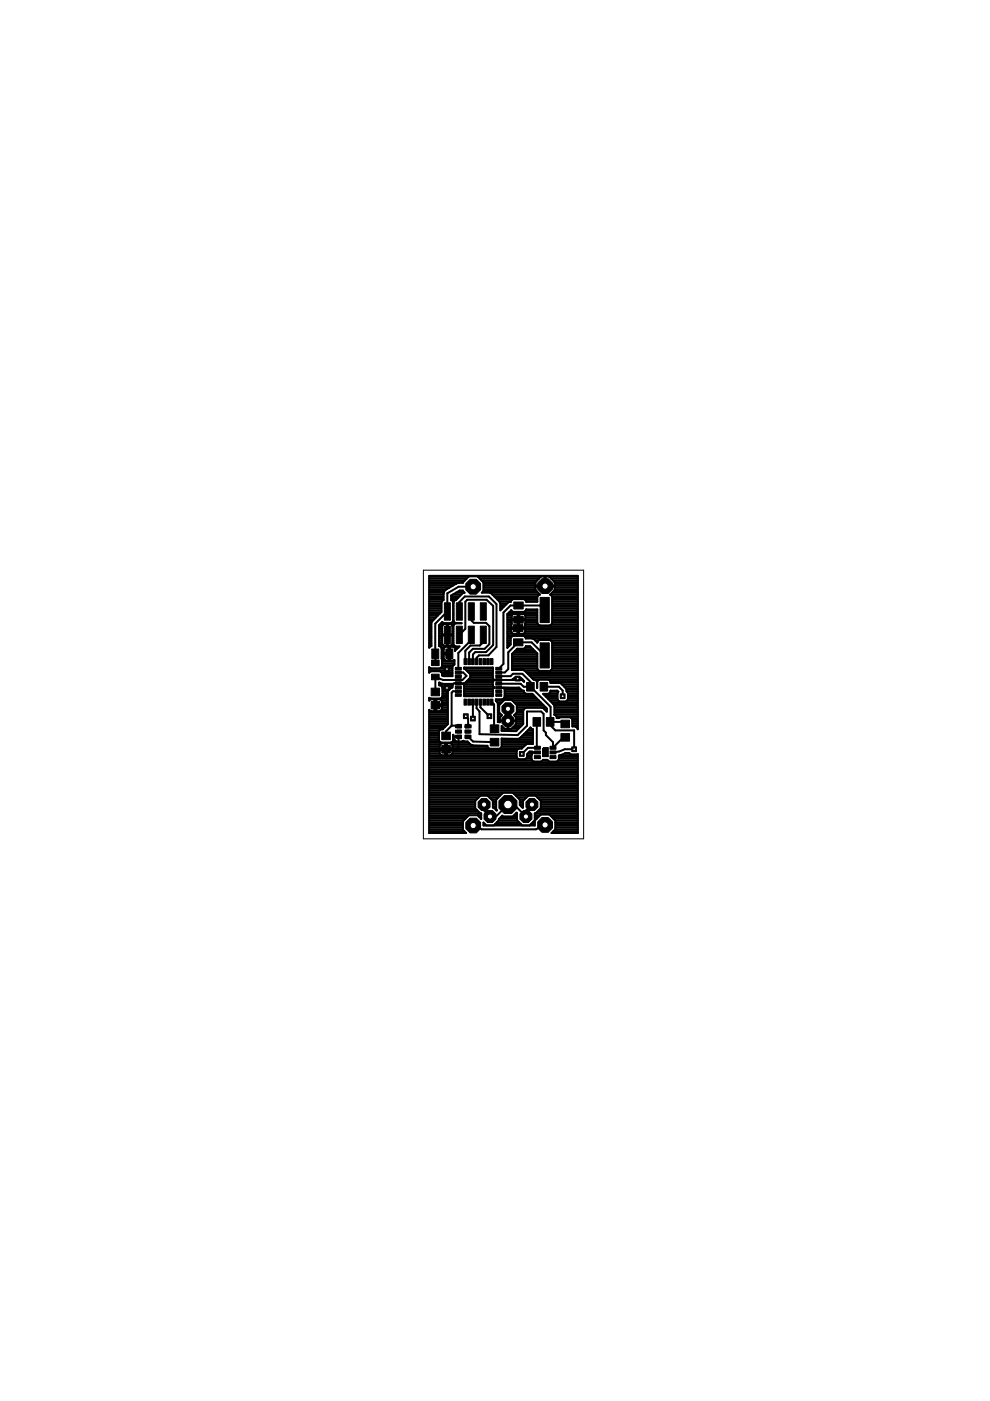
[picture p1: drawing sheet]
<svg xmlns="http://www.w3.org/2000/svg" width="210mm" height="297mm" viewBox="0 0 210 297" stroke-linecap="round" stroke-linejoin="round" font-family="sans-serif">
<g fill="#000" stroke="#000" stroke-width=".21">
<path d="M91.5 139.9h1.6v1.2h-1.6zM91.5 137.6h1.5v2h-1.5zM94.2 132.8h1.3v3.6h-1.3zM94.2 127.8h1.3v3.7h-1.3zM94.5 137.6h1.5v2h-1.5zM96.8 127.8h1.2v3.7h-1.2zM96.8 132.8h1.2v3.6h-1.2zM98.4 139.6h.5v1.3h-.5zM99.2 139.6h.5v1.3h-.5zM99.3 127.8h1.3v3.7h-1.3zM99.3 132.8h1.3v3.6h-1.3zM100 139.6h.5v1.3h-.5z"/>
<path d="M100.8 139.6h.5v1.3h-.5zM101.6 139.6h.5v1.3h-.5zM101.8 132.8h1.3v3.6h-1.3zM101.8 127.8h1.3v3.7h-1.3zM102.4 139.6h.5v1.3h-.5zM103.2 139.6h.5v1.3h-.5zM104 139.6h.5v1.3h-.5zM108.9 135.4h2v1.5h-2zM108.9 132.4h2v1.5h-2zM108.9 127.6h2v1.5h-2zM108.9 130.6h2v1.5h-2zM114.5 136.3h2v5.3h-2z"/>
<path d="M114.5 126.7h2v5.3h-2zM91.4 145.9h1.8v1.6h-1.8zM91.4 148.7h1.8v1.6h-1.8zM91.5 142.9h1.6v1.2h-1.6zM93.7 158.1h1.8v1.6h-1.8zM93.7 155.2h1.8v1.6h-1.8zM96.5 141.5h1.3v.5h-1.3zM96.5 142.3h1.3v.6h-1.3zM96.5 143.1h1.3v.5h-1.3zM96.5 143.9h1.3v.5h-1.3zM96.5 144.7h1.3v.5h-1.3zM96.5 145.5h1.3v.5h-1.3z"/>
<path d="M96.5 146.3h1.3v.5h-1.3zM96.5 147.1h1.3v.5h-1.3zM96.6 155.9h1.3v.6h-1.3zM96.6 154.8h1.3v.6h-1.3zM96.6 153.7h1.3v.6h-1.3zM96.9 153.6h.9v.7h-.9zM96.9 154.8h.9v.6h-.9zM96.9 155.9h.9v.7h-.9zM98.4 148.2h.5v1.3h-.5zM98.6 154.8h1.3v.6h-1.3zM98.6 155.9h1.3v.6h-1.3zM98.6 153.9h.6v.4h-.6z"/>
<path d="M98.6 153.7h1.3v.6h-1.3zM98.6 153.6h.9v.7h-.9zM98.6 154.8h.9v.6h-.9zM98.6 155.9h.9v.7h-.9zM99.2 148.2h.5v1.3h-.5zM100 148.2h.5v1.3h-.5zM100.8 148.2h.5v1.3h-.5zM101.6 148.2h.5v1.3h-.5zM102.4 148.2h.5v1.3h-.5zM103.2 148.2h.5v1.3h-.5zM103.9 156.5h1.9v1.7h-1.9zM103.9 153.7h1.9v1.6h-1.9z"/>
<path d="M104 148.2h.5v1.3h-.5zM105.1 147.1h1.3v.5h-1.3zM105.1 146.3h1.3v.5h-1.3zM105.1 145.5h1.3v.5h-1.3zM105.1 144.7h1.3v.5h-1.3zM105.1 143.9h1.3v.5h-1.3zM105.1 143.1h1.3v.5h-1.3zM105.1 142.3h1.3v.6h-1.3zM105.1 141.5h1.3v.5h-1.3zM111.7 144.7h1.6v1.8h-1.6zM113 152.1h1.6v1.9h-1.6zM113.3 158.2h1.3v.7h-1.3z"/>
<path d="M113.3 159.2h1.3v.7h-1.3zM114.5 144.7h1.6v1.8h-1.6zM115.8 152.1h1.7v1.9h-1.7zM116.6 158.2h1.3v.7h-1.3zM116.6 159.2h1.3v.7h-1.3zM118.9 155.5h1.9v1.6h-1.9zM118.9 152.7h1.9v1.6h-1.9zM113.3 160.2h1.3v.6h-1.3zM116.6 160.2h1.3v.6h-1.3z"/>
<circle cx="103.9" cy="173.1" r="1.38"/>
</g>
<g fill="none" stroke="#000" stroke-width=".21">
<path d="M115 160h1.2M115 159.9h1.2M115 159.8h1.2M115 159.7h1.2M115 159.6h1.2M115 159.5h1.2M115 159.4h1.2M115 159.3h1.2M115 159.2h1.2M115 159.1h1.2M115 159h1.2M115 158.9h1.2"/>
<path d="M115.1 158.7h1.1M115.2 158.6l1-.1v1.9h-1.2v-1.6zM115 160.4h1.2M115 160.3h1.2M115 160.2h1.2M115 160.1h1.2"/>
</g>
<g fill="none" stroke="#000" stroke-width=".42">
<path d="M91 137.3v-15.2h31.5v32.5l-.3-.4-.9-.2v-1.4l-.2-.4-2.3-.1-.8 .2a.58 .58 0 0 0-.4-.7M91 125.7h3M91 136.9h.5M91 135.4h.5M91 126h3M91 130.2h2.2M91 137.3h.1M91 136.5h.5M91 136.2h.5M91 135.8h.5M91 135h.5M91 134.7h.5"/>
<path d="M91 134.3h.5M91 133.9h.5M91 133.5h.5M91 133.2h.5M91 132.8h.5M91 132.4h.5M91 132h.5M91 131.7h.7M91 131.3h1.1M91 130.9h1.4M91 130.5h1.8M91 129.8h2.6"/>
<path d="M91 129.4h2.6M91 129.1h2.6M91 128.7h2.6M91 128.3h2.6M91 127.9h2.6M91 127.6h2.7M91 127.2h3M91 126.8h3M91 126.4h3M91 125.3h3.2M91 124.9h3.7M91 124.5h4.4"/>
<path d="M91 124.2h5M91 123.8h5.6M91 123.4h7.2M91 123.1h7.6M91 122.7h8M91 122.3h8.3M91.4 137h.1M91.4 137l-.4 .3M92.3 138.6h.1M93.1 136.9h3.3M93.1 135.4h.6M93.1 136.5h.7"/>
<path d="M93.1 136.2h.6M93.1 135.8h.6M93.1 135h.6M93.1 134.7h1.6M93.1 134.3h.6M93.1 133.9h.6M93.1 133.5h.6M93.1 133.2h.6M93.1 132.8h.6M93.2 132.4h.7M93.6 137.3h.6M93.6 132h.3"/>
<path d="M93.6 139.5h.5M93.6 139.1h.5M93.6 138.4h.5M93.6 138h.5M93.6 137.6h.5M93.7 139.9h.5M93.9 132.4l-.2 .3v1.8h2.2v-1.8l-.1-.3M93.9 132.4l.8-.1v4.6M94 125.7v1.5l-.4 .5v2.1l-2 2-.1 .3v4.9M94.1 136.9l-.4-.4v-1.8h2.2v1.9l-.4 .3M94.2 137.3l-.1 1.1h1.3v-1.3l.9 .1 .2 .8M94.2 137.3l.1-.1 .8-.1v2.9h-.8l-.1-.1-.1-1.1"/>
<path d="M94.7 135.4h.3M94.7 136.5h.3M94.7 136.2h.3M94.7 135.8h.3M94.7 135h.3M94.7 134.3h.3M94.7 133.9h.3M94.7 133.5h.3M94.7 133.2h.3M94.7 132.8h.3M94.7 132.4h.3M95 134.7h1.1"/>
<path d="M95.1 139.9h.3M95.1 139.5h.3M95.1 139.1h.3M95.1 138.4h.3M95.1 138h.3M95.1 137.6h.3M95.1 137.3h.3M95.7 127.2h1M95.7 126.8h1.4M95.7 126.4h1.8M95.8 132.4l-.8-.1v4.6M95.8 132h.7"/>
<path d="M95.8 132.4h.4M95.9 135.4h.2M95.9 136.5h.2M95.9 136.2h.2M95.9 135.8h.2M95.9 135h.2M95.9 134.3h.2M95.9 133.9h.2M95.9 133.5h.2M95.9 133.2h.2M95.9 132.8h.2M96 126h1.8"/>
<path d="M96 127.6h.2M96.1 131.7h.1M96.1 130.2h.1M96.1 131.3h.1M96.1 130.9h.1M96.1 130.5h.1M96.1 129.8h.1M96.1 129.4h.1M96.1 129.1h.1M96.1 128.7h.1M96.1 128.3h.1M96.1 127.9h.1"/>
<path d="M96.1 136.6l.5 .5h.8l-.9 .9M96.4 137.3h.8M96.5 137.6h.3M96.7 127.2l-.3 .1-.3 .4v3.9l.5 .5 1.3 .1h-1.3l-.4 .2-.1 4.2M96.7 127.2h.1M97.3 125.3h.8M97.4 134.6l1.3-1.3v-5.7l.4-.4h4.1l1.4 1.3v8.3l-1.5 1.5h-2.3l-.5 .5v1.5M97.4 129.6v-1.9l1.2-1.2h5.1l1.6 1.6v9.1l-1.8 1.8h-1.9l-.6 .5v.8M98.1 125.3l-.6-.1-1.8 1.1v.9l.4 .5-.1 4.1-.4 .3h-1.5l-.4-.2-.6 .7v4.4l.3 .1 .2 .4 .1 3.7-.5 .5h-1.8l-.4-.2v1.1l.4-.3h1.8a.69 .69 0 0 1 .5 .9l.4 .2h1.8v-2l.5-.5v-1l-1 .1v-1.2h-1.8M98.1 125.3l.4 .4h-1.9M98.4 125.7l-.3 .1-1.4 1.4M99.9 134.6l-.1 .2v1.1l-2.6 2.6v3.3"/>
<path d="M99.9 129.6l.1 2 .5 .5h2.6l.7 .7v3.8l-1 1h-2.5l-.8 .8v1.9M100.3 124.4h-3.1l-2.4 1.4v3.8l-2.5 2.6v8.3M101.3 122.3h13.4M101.7 122.7h12.6M102.1 123.1h11.8M102.4 123.4h11.1M102.5 134.6v1.6l-.8 .7h-1.9l-1.1 1.1v2.3M102.5 125.3v-1.8l-1.3-1.3h-1.8l-1.3 1.4-1.3 .1-2.4 1.4-.4 .6M102.5 125.3l-.3 .4h11.9M102.5 125.3h11.2M102.5 124.9h11M102.5 124.5h11"/>
<path d="M102.5 124.2h12.9M102.5 123.8h11M103.8 125.7l.3 .1 1.8 1.8 .2 1.8 1.7-1.7 .5-.2M104.8 126.4h9.2M105.1 126.8h8.8M105.5 127.2h3M105.9 127.6h2.4M106.1 129.1h.3M106.1 128.7h.7M106.1 128.3h1.1M106.1 127.9h1.4M107.6 136.9h.4"/>
<path d="M107.6 135.4h.7M107.6 137.3h.1M107.6 136.5h.7M107.6 136.2h.7M107.6 135.8h.7M107.6 135h.8M107.6 134.7h14.9M107.6 134.3h1M107.6 133.9h.8M107.6 133.5h.8M107.6 133.2h2.1M107.6 132.8h.8"/>
<path d="M107.6 132.4h.8M107.6 132h.9M107.6 131.7h.9M107.6 131.3h2.2M107.6 130.9h.9M107.6 130.5h.9M107.6 130.2h6.3M108 129.8h5.9M108.3 127.5l.5-.5h2.3l.4 .5M108.4 129.4h.1M108.4 129.4l-.8 .8v7.2l.7-.7v-1.4l.5-.5h2.2l.4 .3 .1 .3 1.7 .1 .7 .7 .3-.4M108.5 131.6h2.9l-.1 1.4h-2.9z"/>
<path d="M108.6 138.8h5.3M108.6 139.9h5.3M108.6 139.5h5.3M108.6 139.1h5.3M108.8 138.4h5M108.9 130.2l-.4 .4M109.2 138h4.2M109.6 137.6h3.4M109.7 134.3h.3M109.7 133.9h.3M109.7 133.5h.3M109.7 132.8h.3"/>
<path d="M109.8 130.2l-.1 4.2h-1l-.3-.4v-.7h2.9v.7l-.2 .4h-1.1l.1-4.2M109.8 132.4h.2M109.8 132h.2M109.8 131.7h.3M109.8 130.9h.3M109.8 130.5h.3M110 133.2h12.5M110.1 131.3h3.8M111 130.2l.4 .3v.7h-2.9v-.6M111.2 134.3h11.3M111.3 135h11.2M111.3 133.9h11.2"/>
<path d="M111.3 133.5h11.2M111.3 132.8h11.2M111.3 132.4h2.8M111.3 127.2h2.6M111.4 130.5h2.5M111.4 137.3l-.4 .2h-1.3l-1.1 1.1-.1 3.5 2.4-.1 .3 .2 1.9 1.9a.62 .62 0 0 1 .8 .5v1.3v-1.3l.3-.4 2-.1a.58 .58 0 0 1 .5 .7h2l1.3 1.2 .1 .3M111.4 137.3l.1-.3h.9l1.5 1.5v3.3l.3 .4M111.4 137.3h1.2M111.4 132h2.5M111.4 131.7h2.5M111.4 130.9h2.5M111.5 129.4h2.4"/>
<path d="M111.5 127.6h2.4M113 135.4h9.5M113.5 135.8h.7M113.5 123.4l1.2-1.2h.7v2.2h-1.9v.7l1 .9h-10.1M113.5 123.4v.7h4.1v-.7M113.8 136.2h.1M114.2 135.8h2.6M114.4 126l-.5 .5v1.1l-2.4-.1M115.4 123.8h.3M115.4 123.4h.3M115.4 123.1h.3M115.4 122.7h.3"/>
<path d="M115.4 122.3h.3M115.5 139l-2.8-2.8h-2.8l-2.1 2.1v3.6l-.8 .7h-1.3M115.5 129.3l-.9-.9h-6.4l-1.5 1.5v10.9l-1 1M115.7 124.2h6.8M116.5 122.3h6M116.6 126h5.9M116.8 135.8l.3 .4v5.6l-.3 .4M116.8 135.8h5.7M116.9 122.7h5.6M116.9 132.4h5.6M117 125.7h5.5M117 126.4h5.5"/>
<path d="M117.1 136.2h5.4M117.1 138.8h5.4M117.1 136.9h5.4M117.1 130.2h5.4M117.1 139.9h5.4M117.1 139.5h5.4M117.1 139.1h5.4M117.1 138.4h5.4M117.1 138h5.4M117.1 137.6h5.4M117.1 137.3h5.4M117.1 136.5h5.4"/>
<path d="M117.1 132h5.4M117.1 131.7h5.4M117.1 131.3h5.4M117.1 130.9h5.4M117.1 130.5h5.4M117.1 129.8h5.4M117.1 129.4h5.4M117.1 129.1h5.4M117.1 128.7h5.4M117.1 128.3h5.4M117.1 127.9h5.4M117.1 127.6h5.4"/>
<path d="M117.1 127.2h5.4M117.1 126.8h5.4M117.2 123.1h5.3M117.4 125.3h5.1M117.6 123.4l-1.2-1.2h-.7v2.2h1.9v.7l-1 1 .5 .4v5.6l-.3 .4-2.4 .1-.4-.3-.1-3.1h-2.4v.3l-.4 .2h-2.3l-.4-.3M117.6 124.9h4.9M117.6 124.5h4.9M117.6 123.8h4.9M117.6 123.4h4.9M91 148.5l.2-.2h.9v1h1.6l-.1-.9-.3-.1h-.8v2.5M91 159.4h2.2M91 150.7h4"/>
<path d="M91 157.9h2.3M91 158.6h12.6M91 154.5h3M91 152.3h4M91 159.7h2.2M91 159h3.4M91 158.2h2.2M91 157.5h8.4M91 157.1h2.1M91 156.7h2.1M91 156.4h2.1M91 156h2.1"/>
<path d="M91 155.6h2.1M91 155.3h2.1M91 154.9h2.2M91 154.1h3.3M91 153.8h3.7M91 153.4h4M91 153h4M91 152.6h4M91 151.9h4M91 151.5h4M91 151.1h4M91 148.5h.1"/>
<path d="M91 148.1h4M91 142.5h.1M91 142.2h4.9M91 141.8h4.9M91.4 150.8l-.4-.3v26.1h7.8l-.7-.7v-1.8l1.3-1.3M92.1 150.4h.4M92.1 150h.4M92.1 149.3h.4M92.1 148.9h.4M92.1 148.5h.4M92.5 149.6h2.5M93.1 145.1h2.9l-.1 .7-.3 .1-.6 .8v6.8l-1.1 1.1a.62 .62 0 0 0-.8 .5v1.9l.2 .4h2.5l.3-.4v-1.2l.1 .9 .4 .4"/>
<path d="M93.2 144.7l.6 .3 2.3 .1M93.2 158.7v-.7l.2-.3 1-.1v2.5M93.2 144.8l-.1-.1v.6a.58 .58 0 0 1 .7 .5v1.8l-.2 .4-2.3 .1-.3-.1v.5M93.6 142.5h2.3M93.6 148.5h1.4M93.7 150.4v-.7h-1.6v1.1M93.7 150.4l-.4 .4M93.7 150.4h1.3M93.7 150h1.3M93.7 149.3h1.3M93.7 148.9h1.3M93.7 141.4h2.2"/>
<path d="M93.7 145.5h2.2M93.7 142.9h2.2M93.7 141h2.4M93.7 140.7h2.7M93.7 140.3h2.7M93.8 147.8h1.2M93.8 147.4h1.2M93.8 147h1.2M93.8 146.6h1.2M93.8 146.3h1.4M93.8 145.9h1.8M93.9 143.3h2"/>
<path d="M94.4 159.4h.4M94.4 157.9h.4M94.4 159.7h.4M94.4 158.2h.4M94.8 159h14.8M95.8 153.9l-1.2 1.1v1M95.8 153.9h1.3l.1 .1M95.9 157.9h3.9M95.9 157.9v.8M95.9 157.9l-.4-.3h-.7v2.5M95.9 159.4h13.6M95.9 159.7h13.6"/>
<path d="M95.9 158.2h7.4M96 157.1h.6M96.1 156.7h.1M96.1 156.4h.1M96.1 156h.1M96.1 156.2h.2M96.3 156.2h.1M96.6 157.1h1.6M97.2 142.6h1l.7 .7-.9 .9h-4.1l-1.6-.7v3.2M97.2 146.6h-1.1l-.3 .3v7M97.2 156.2v2.2l-.4 .5h-2.2M98.1 157.1h.2"/>
<path d="M98.2 157.1h.1M98.2 145h.1M98.3 145v.1M98.3 157.1l.8 .1 .7 .7M98.3 145.1h6.2M98.4 141.8v-.3h6.1v2.3l.1 .3-.1 .5v.8l.1 .2-.1 .6v1.4h-6.1l-.1-2.5M98.4 141.8l1 .8a.8 .8 0 0 1 .2 1.2l-1.3 1.2M98.4 147.4h6.1M98.4 147h6.1M98.4 146.6h6.1M98.4 146.3h6.1M98.4 145.9h6.2"/>
<path d="M98.4 145.5h6.2M98.4 141.8h6.1M98.6 144.8h5.9M98.8 151.8l.5 .6v1.6M98.9 142.2h5.6M99 144.4h5.6M99.2 156.2l1.1 1 4.6 .2M99.3 142.5h5.2M99.4 144h5.2M99.6 142.9h4.9M99.7 143.6h4.8M99.7 143.3h4.8"/>
<path d="M99.8 157.9h.1M99.9 157.9l3.4 .2 .1 .4 .4 .2h2.3M100.3 148.9v3.5M101 148.9v1.3l.7 .7v4.8l8 .2 2-2v-3h3l.6 .5v3.5l.4 .4v.6l1.5 1.5v1.1l2.2-2.2h.4M101.9 148.9v1.1l1.9 1.8M104.2 148.9l.6 .5 .1 5.1M104.6 145.8h.2M104.8 144.2h.1M105.1 148.5h1.7M105.4 148.9h1M105.5 148.9l.1 4.2h.4v-.2h3.4v.6l-1 1M105.6 150.7h.2"/>
<path d="M105.6 152.3h.4M105.6 153h.4M105.6 152.6h.4M105.6 151.9h.6M105.6 151.5h.7M105.6 151.1h.3M105.6 150.4h.2M105.6 150h.2M105.6 149.6h.2M105.6 149.3h.5M105.7 145h4.7l.6 .6h1.5M105.7 143.4h2.5l.6-.5h1.9l1.8 1.7v1"/>
<path d="M106.1 158.6h4.6M106.4 157.9h5.1M106.4 154.5h3.5M106.4 158.2h4.7M106.4 157.5h6.6M106.4 157.1h6.6M106.4 156.7h6.6M106.4 154.9h3.2M106.4 154.1h.2M106.7 145.8h-1l2.1 .1M106.7 148.1h7.2M106.8 145.9h3.4"/>
<path d="M107 147.8l-.5 .5h-1.4v.3l.4 .3M107 147.8h6.5M107 147.4h6.1M107 147h4.3M107 146.6h4.1M107 146.3h3.5M107.6 154.5v-1.8h-1.6v-.6l.4-.4-.6-.6v-1.6l1.1-1.1h1.6l1.1 1.1v1.6l-.6 .6 .4 .4v.6h-1.6v1.8M107.6 154.1h.2M107.6 153.8h.2M107.6 153.4h.2M107.6 153h.2M108.5 144.2l.6-.5h1.3l.7 .7"/>
<path d="M108.6 141.8h5.3M108.6 141.4h5.3M108.6 141h5.3M108.6 140.7h5.3M108.6 140.3h5.3M108.6 148.5h5.7M108.7 144h2.1M108.8 154.1h1.5M109 148.9h5.6M109.1 151.5h1.8M109.2 153.8h1.5M109.2 151.9h1.7"/>
<path d="M109.3 149.3h5.7M109.4 152.3h1.5M109.4 153.4h1.5M109.4 153h1.5M109.4 152.6h1.5M109.5 151.1h1.4M109.6 150.7h1.3M109.6 156.7l-3.2-.1v1.7l-.3 .4M109.6 156.7h.1M109.6 150.4h1.5M109.6 150h6.1M109.6 149.6h5.8"/>
<path d="M109.7 143.9l-.3 .3M110.2 156.5l-.6 .2M110.2 156.5v.1M110.2 156.5h.1M110.3 146.1h.1M110.4 156.4h2.6M110.4 156.3l-.2 .2M110.4 156.3h.1M110.4 156.3l2.1-2.1 .5 .4v3.1h-1.2l-1.2 1-.8 .1-.3 .4v1.3l.3 .4M110.7 156h2.3M111 144.4h.1M111.1 150.4l-.2 .3v2.8l-1.5 1.5h-3v-1.1l.6 .6"/>
<path d="M111.1 150.4l.5-.3h3.3l.5 .3M111.1 144.4v.1l-.5-.3h-11.2l-.6 .7h-2.5l-1 1h-.5v3l-.7 .6h-1.8M111.1 155.6h1.9M111.1 142.2h3.1M111.3 147l-.2-.6-.5-.1-.6-.5h-3.2l.2 .4v1.6M111.3 147l1.6 .1 3 3.1v.7l-.5-.5M111.5 155.3h1.5M111.6 142.5h10.9M111.9 154.9h1.1M111.9 159.7h1M111.9 142.9h10.6M112.2 154.5h.5"/>
<path d="M112.3 143.3h10.2M112.5 145.6l4.2 4.3-.1 3.2M112.7 143.6h9.8M112.9 159.5h1M113.1 144h9.4M113.8 144.4h.2M113.8 153.1v5.3l.1 .1-1.9 .1-1.4 1.3M113.9 144.8h.1M113.9 145.5h.1M113.9 145.1h.1M113.9 159.5v.1M114.2 142.2h2.6"/>
<path d="M115.3 145.6h3.2l.8 .8v1.2M115.4 150.4h.5M115.4 147.4h2.8M115.8 150.7h.1M115.8 147.8h2.4M116.2 148.1h2M116.5 147l-1.4 .1 2.3 2.3 .2 .3v1.9M116.5 147h1.7M116.5 148.5h1.8M116.6 144.4h5.9M116.6 153.1h2.8l.4 .4M116.6 153.1v.7l1.2 1.1h3.9v4h-2l-1.1 .4-1.4 .2"/>
<path d="M116.7 144.8h5.8M116.7 146.6h1.7M116.8 142.2h5.7M116.9 148.9h5.6M117.1 141.8h5.4M117.1 141.4h5.4M117.1 141h5.4M117.1 140.7h5.4M117.1 140.3h5.4M117.2 149.2h.1M117.3 149.3h5.2M117.5 149.6h5"/>
<path d="M117.6 150.7h4.9M117.6 151.6h.1M117.6 151.5h4.9M117.6 151.1h4.9M117.6 150.4h4.9M117.6 150h4.9M118 151.9h4.5M118.4 146.7l-.2-.3h-1.5l-.2 .6M119.2 145.1h3.3M119.5 145.5h3M119.7 159.7h1.1M119.9 145.9h2.6"/>
<path d="M120.1 146.3v.3l.3 .4v1.2l-.5 .5h-1.2l-.4-.2-.1-1.5 .2-.3M120.1 146.3h2.4M120.2 146.6h2.3M120.3 148.5h2.2M120.4 148.1h2.1M120.4 147.8h2.1M120.4 147.4h2.1M120.4 147h2.1M121.2 152.3h1.3M121.3 153.8h1.2M121.3 153.4h1.2M121.3 153h1.2"/>
<path d="M121.3 152.6h1.2M122.1 154.1h.4M122.5 154.5h.1M91 172.5h11v1.1l-.8-.8M91 168.7h15M91 172.8h11M91 160.1h18.5M91 176.2h7.4M91 175.9h7.1M91 175.5h7.1M91 175.1h7.1M91 174.7h7.1"/>
<path d="M91 174.3h7.1M91 174h7.3M91 173.6h7.7M91 173.2h8.1M91 172.1h10.5M91 171.7h10.1M91 171.3h9.8M91 171h9.8M91 170.6h9.8M91 170.2h9.8M91 169.9h9.8M91 169.5h10.1"/>
<path d="M91 169.1h10.5M91 168.4h15.4M91 168h31.5M91 167.6h31.5M91 167.2h31.5M91 166.9h31.5M91 166.5h31.5M91 166.1h31.5M91 165.7h31.5M91 165.4h31.5M91 165h31.5M91 164.6h31.5"/>
<path d="M91 164.2h31.5M91 163.9h31.5M91 163.5h31.5M91 163.1h31.5M91 162.7h31.5M91 162.4h31.5M91 162h31.5M91 161.6h31.5M91 161.2h21.8M91 160.9h18.8M91 160.5h18.5M93.6 160.1l-.3-.2-.1-.8h2.7v.8l-.4 .2"/>
<path d="M100.8 171.4l1.1 1.1M101.6 173.2h.4M101.9 168.7l-1.1 1.1v1.6M102 173.6h.1M102.5 174.7h.3M102.6 170.6v1.3l1.3 1.2h1.3l2.5-2.5h1.3l2.5 2.5v-1.2l1.3-1.3M103.4 168.7l1.1 1.1v1.4l.8 .7-.1-2.4 1.5-1.4h2l1.5 1.4v1.2l.6 .5 .1-1.4 1.1-1.1M103.8 169.1h1.8M104.2 169.5h1.1M104.5 171h.7M104.5 170.6h.7M104.5 170.2h.7"/>
<path d="M104.5 169.9h.7M104.7 175l1.8-2.1 .2 .2h2l.8-.8 .1 1.6 1.1 1.1M104.8 171.3h.4M105 174.7h5.4M105.2 171.7h.1M105.3 174.3h4.8M105.7 174h4M105.8 173.6h3.8M106.2 173.2h3.4M109 172.8h.6M109 168.4h13.5M109.4 172.5h.2"/>
<path d="M109.4 168.7h13.1M109.8 169.1h1.8M109.8 160.9h1.7M110.2 169.5h1M110.2 170.6h.7M110.2 170.2h.7M110.2 169.9h.7M110.5 171h.4M111.5 160.9l.3-.4v-.6l.5-.5h.6l-.2 1.6 .5 .5h1.5l.4-.4h1l.4 .4h1.5l.5-.5v-.8l.3-.1a2.22 2.22 0 0 1 1.9-.4l.4 .3 1.4-.1v16.7h-5.6l.9-.8v-1.8M111.5 160.9h1.2M111.8 160.1h.9M111.8 160.5h.9"/>
<path d="M112.6 174.7h.8M112.9 174.3h.5M113.3 174h.1M113.4 172.8h1.1M113.4 173.6h.4M113.4 173.2h.8M113.6 168.7l1.1 1.1v1.6M113.9 172.1h8.6M113.9 169.1h8.6M114.3 171.7h8.2M114.3 169.5h8.2M114.7 171.4l-1.1 1.1"/>
<path d="M114.7 171.3h7.8M114.7 171h7.8M114.7 170.6h7.8M114.7 170.2h7.8M114.7 169.9h7.8M115 161.2h1.1M115.6 174.9l-2 .9h-11.5l-1.8-.8M116.6 172.8h5.9M117 173.2h5.5M117.3 176.2h5.2M117.3 173.6h5.2M117.7 175.9h4.8"/>
<path d="M117.7 174h4.8M117.8 174l-1.3-1.3h-1.8l-1.3 1.3v1h-10.9v-.6l.6 .6M117.8 175.5h4.7M117.8 175.1h4.7M117.8 174.7h4.7M117.8 174.3h4.7M118.3 161.2h4.2M118.5 160.9h4M118.5 160.5h4M118.9 160.1h3.6M122.5 172.5h-9.1v1.4l-1.1 1.1"/>
</g>
<circle cx="103.9" cy="173.1" r=".55" fill="#fff" stroke="#000" stroke-width=".21"/>
<circle cx="111.5" cy="173.1" r="1.38" fill="#000" stroke="#000" stroke-width=".21"/>
<circle cx="111.5" cy="173.1" r=".55" fill="#fff" stroke="#000" stroke-width=".21"/>
<circle cx="107.7" cy="152.8" r="1.38" fill="#000" stroke="#000" stroke-width=".21"/>
<circle cx="107.7" cy="152.8" r=".55" fill="#fff" stroke="#000" stroke-width=".21"/>
<circle cx="112.8" cy="170.6" r="1.38" fill="#000" stroke="#000" stroke-width=".21"/>
<circle cx="112.8" cy="170.6" r=".55" fill="#fff" stroke="#000" stroke-width=".21"/>
<circle cx="102.6" cy="170.6" r="1.38" fill="#000" stroke="#000" stroke-width=".21"/>
<circle cx="102.6" cy="170.6" r=".55" fill="#fff" stroke="#000" stroke-width=".21"/>
<circle cx="107.7" cy="150.3" r="1.38" fill="#000" stroke="#000" stroke-width=".21"/>
<circle cx="107.7" cy="150.3" r=".55" fill="#fff" stroke="#000" stroke-width=".21"/>
<circle cx="107.7" cy="170.6" r="2.06" fill="#000" stroke="#000" stroke-width=".21"/>
<circle cx="107.7" cy="170.6" r=".91" fill="#fff" stroke="#000" stroke-width=".21"/>
<circle cx="100.3" cy="175" r="1.7" fill="#000" stroke="#000" stroke-width=".21"/>
<circle cx="100.3" cy="175" r=".66" fill="#fff" stroke="#000" stroke-width=".21"/>
<circle cx="100.3" cy="124.4" r="1.7" fill="#000" stroke="#000" stroke-width=".21"/>
<circle cx="100.3" cy="124.4" r=".66" fill="#fff" stroke="#000" stroke-width=".21"/>
<circle cx="115.6" cy="124.3" r="1.7" fill="#000" stroke="#000" stroke-width=".21"/>
<circle cx="115.6" cy="124.3" r=".66" fill="#fff" stroke="#000" stroke-width=".21"/>
<circle cx="115.6" cy="174.9" r="1.7" fill="#000" stroke="#000" stroke-width=".21"/>
<circle cx="115.6" cy="174.9" r=".66" fill="#fff" stroke="#000" stroke-width=".21"/>
<path d="M98.3 151.3h1v1.1h-1z" fill="#000" stroke="#000" stroke-width=".21"/>
<circle cx="98.8" cy="151.8" r=".3" fill="#fff" stroke="#000" stroke-width=".21"/>
<path d="M121.2 158.3h1v1.1h-1z" fill="#000" stroke="#000" stroke-width=".21"/>
<circle cx="121.7" cy="158.9" r=".3" fill="#fff" stroke="#000" stroke-width=".21"/>
<path d="M109.2 143.4h1.1v1h-1.1z" fill="#000" stroke="#000" stroke-width=".21"/>
<circle cx="109.7" cy="143.9" r=".3" fill="#fff" stroke="#000" stroke-width=".21"/>
<path d="M94.3 145.4h1v1h-1z" fill="#000" stroke="#000" stroke-width=".21"/>
<circle cx="94.8" cy="145.9" r=".3" fill="#fff" stroke="#000" stroke-width=".21"/>
<path d="M94.3 141.4h1v1h-1z" fill="#000" stroke="#000" stroke-width=".21"/>
<circle cx="94.8" cy="141.9" r=".3" fill="#fff" stroke="#000" stroke-width=".21"/>
<path d="M103.3 151.3h1v1.1h-1z" fill="#000" stroke="#000" stroke-width=".21"/>
<circle cx="103.8" cy="151.8" r=".3" fill="#fff" stroke="#000" stroke-width=".21"/>
<path d="M118.8 147.1h1v1h-1z" fill="#000" stroke="#000" stroke-width=".21"/>
<circle cx="119.3" cy="147.6" r=".3" fill="#fff" stroke="#000" stroke-width=".21"/>
<path d="M99.8 151.8h1v1.1h-1z" fill="#000" stroke="#000" stroke-width=".21"/>
<circle cx="100.3" cy="152.4" r=".3" fill="#fff" stroke="#000" stroke-width=".21"/>
<path d="M110.1 159.3h1v1.1h-1z" fill="#000" stroke="#000" stroke-width=".21"/>
<circle cx="110.6" cy="159.9" r=".3" fill="#fff" stroke="#000" stroke-width=".21"/>
<path d="M89.8 120.9h33.9v56.9h-33.9z" fill="none" stroke="#000" stroke-width=".21"/>
</svg>
